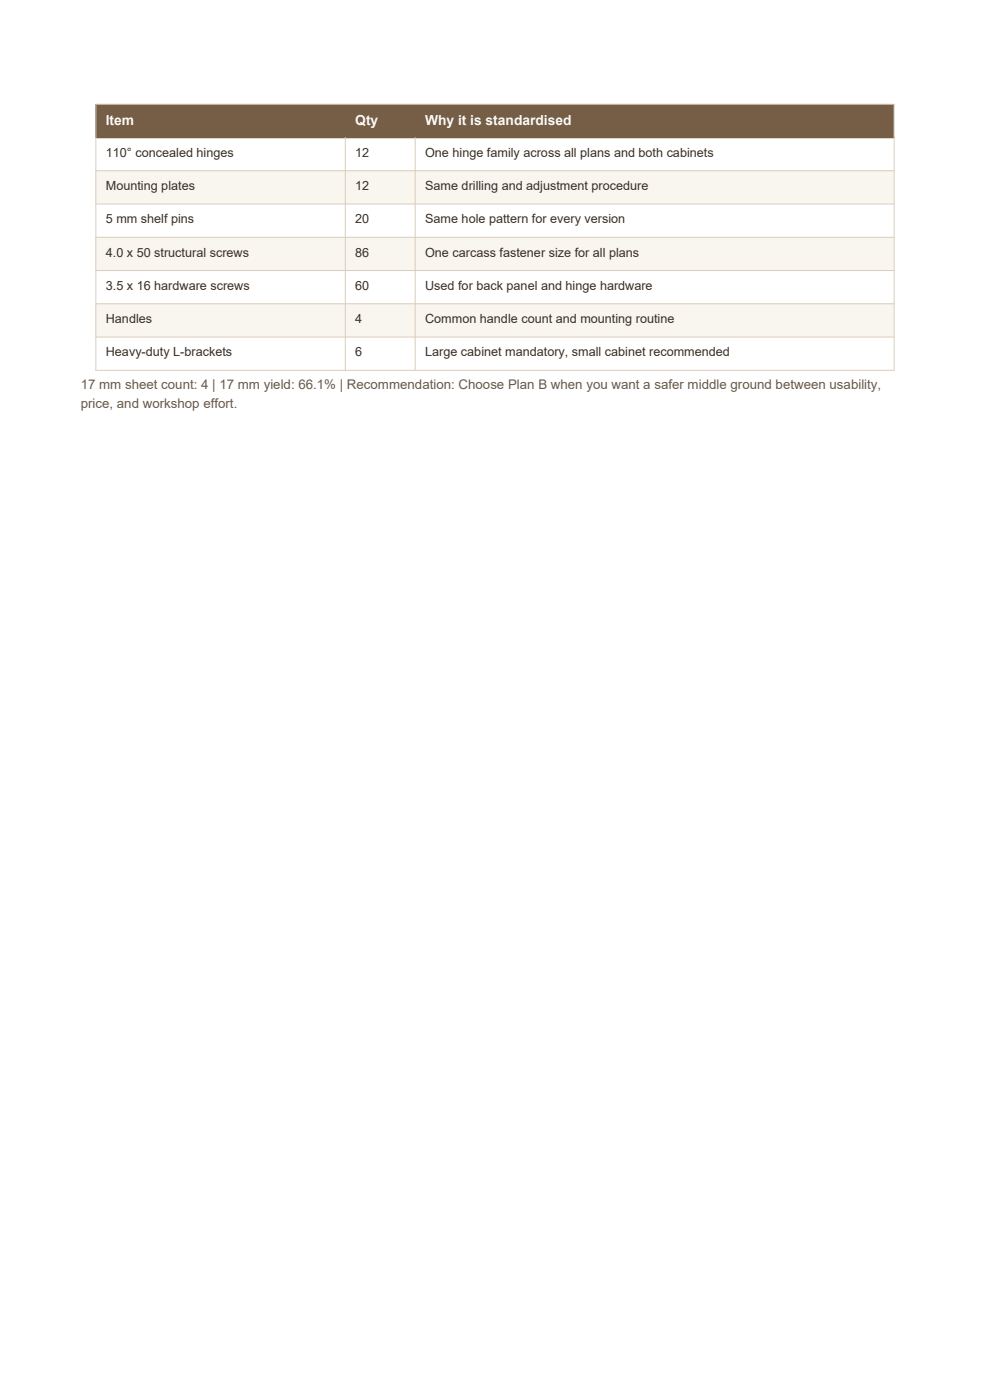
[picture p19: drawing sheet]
<svg xmlns="http://www.w3.org/2000/svg" width="210mm" height="297mm" viewBox="0 0 210 297" stroke-linecap="round" stroke-linejoin="round" font-family="sans-serif">
<defs><g id="words">
<g font-size="2.9" fill="#fdfaf3">
<text x="22.5" y="26.5">Item</text>
<text x="75.4" y="26.5">Qty</text>
<text x="90.2" y="26.5">Why it is standardised</text>
</g>
<g font-size="2.8" fill="#695949">
<text x="17.1" y="82.4">17 mm sheet count: 4 | 17 mm yield: 66.1% | Recommendation: Choose Plan B when you want a safer middle ground between usability,</text>
<text x="17.1" y="86.5">price, and workshop effort.</text>
</g>
<g font-size="2.7" fill="#362f27">
<text x="22.5" y="33.3">110° concealed hinges</text>
<text x="75.4" y="33.3">12</text>
<text x="90.2" y="33.3">One hinge family across all plans and both cabinets</text>
<text x="22.5" y="40.3">Mounting plates</text>
<text x="75.4" y="40.3">12</text>
<text x="90.2" y="40.3">Same drilling and adjustment procedure</text>
<text x="22.5" y="47.4">5 mm shelf pins</text>
<text x="75.4" y="47.4">20</text>
<text x="90.2" y="47.4">Same hole pattern for every version</text>
<text x="22.5" y="54.4">4.0 x 50 structural screws</text>
<text x="75.4" y="54.4">86</text>
<text x="90.2" y="54.4">One carcass fastener size for all plans</text>
<text x="22.5" y="61.5">3.5 x 16 hardware screws</text>
<text x="75.4" y="61.5">60</text>
<text x="90.2" y="61.5">Used for back panel and hinge hardware</text>
<text x="22.5" y="68.5">Handles</text>
<text x="75.4" y="68.5">4</text>
<text x="90.2" y="68.5">Common handle count and mounting routine</text>
<text x="22.5" y="75.6">Heavy-duty L-brackets</text>
<text x="75.4" y="75.6">6</text>
<text x="90.2" y="75.6">Large cabinet mandatory, small cabinet recommended</text>
</g>
</g></defs>
<path d="M20.3 22.1h169.4v7.1h-169.4z" fill-rule="evenodd" fill="#765d45"/>
<path d="M20.3 29.2h169.4v7h-169.4z" fill-rule="evenodd" fill="#fff"/>
<path d="M20.3 36.2h169.4v7.1h-169.4z" fill-rule="evenodd" fill="#f9f6ef"/>
<path d="M20.3 43.3h169.4v7h-169.4z" fill-rule="evenodd" fill="#fff"/>
<path d="M20.3 50.3h169.4v7.1h-169.4z" fill-rule="evenodd" fill="#f9f6ef"/>
<path d="M20.3 57.4h169.4v7h-169.4z" fill-rule="evenodd" fill="#fff"/>
<path d="M20.3 64.4h169.4v7.1h-169.4z" fill-rule="evenodd" fill="#f9f6ef"/>
<path d="M20.3 71.5h169.4v7.1h-169.4z" fill-rule="evenodd" fill="#fff"/>
<path d="M20.3 29.2h169.4" fill="none" stroke="#765d45" stroke-width=".32"/>
<path d="M20.3 36.2h169.4M20.3 22.1h169.4v56.5h-169.4zM73.3 29.2v49.4M88.1 29.2v49.4M20.3 43.3h169.4M20.3 50.3h169.4M20.3 57.4h169.4M20.3 64.4h169.4M20.3 71.5h169.4" fill="none" stroke="#dacdbb" stroke-width=".21"/>
<use href="#words"/>
</svg>
